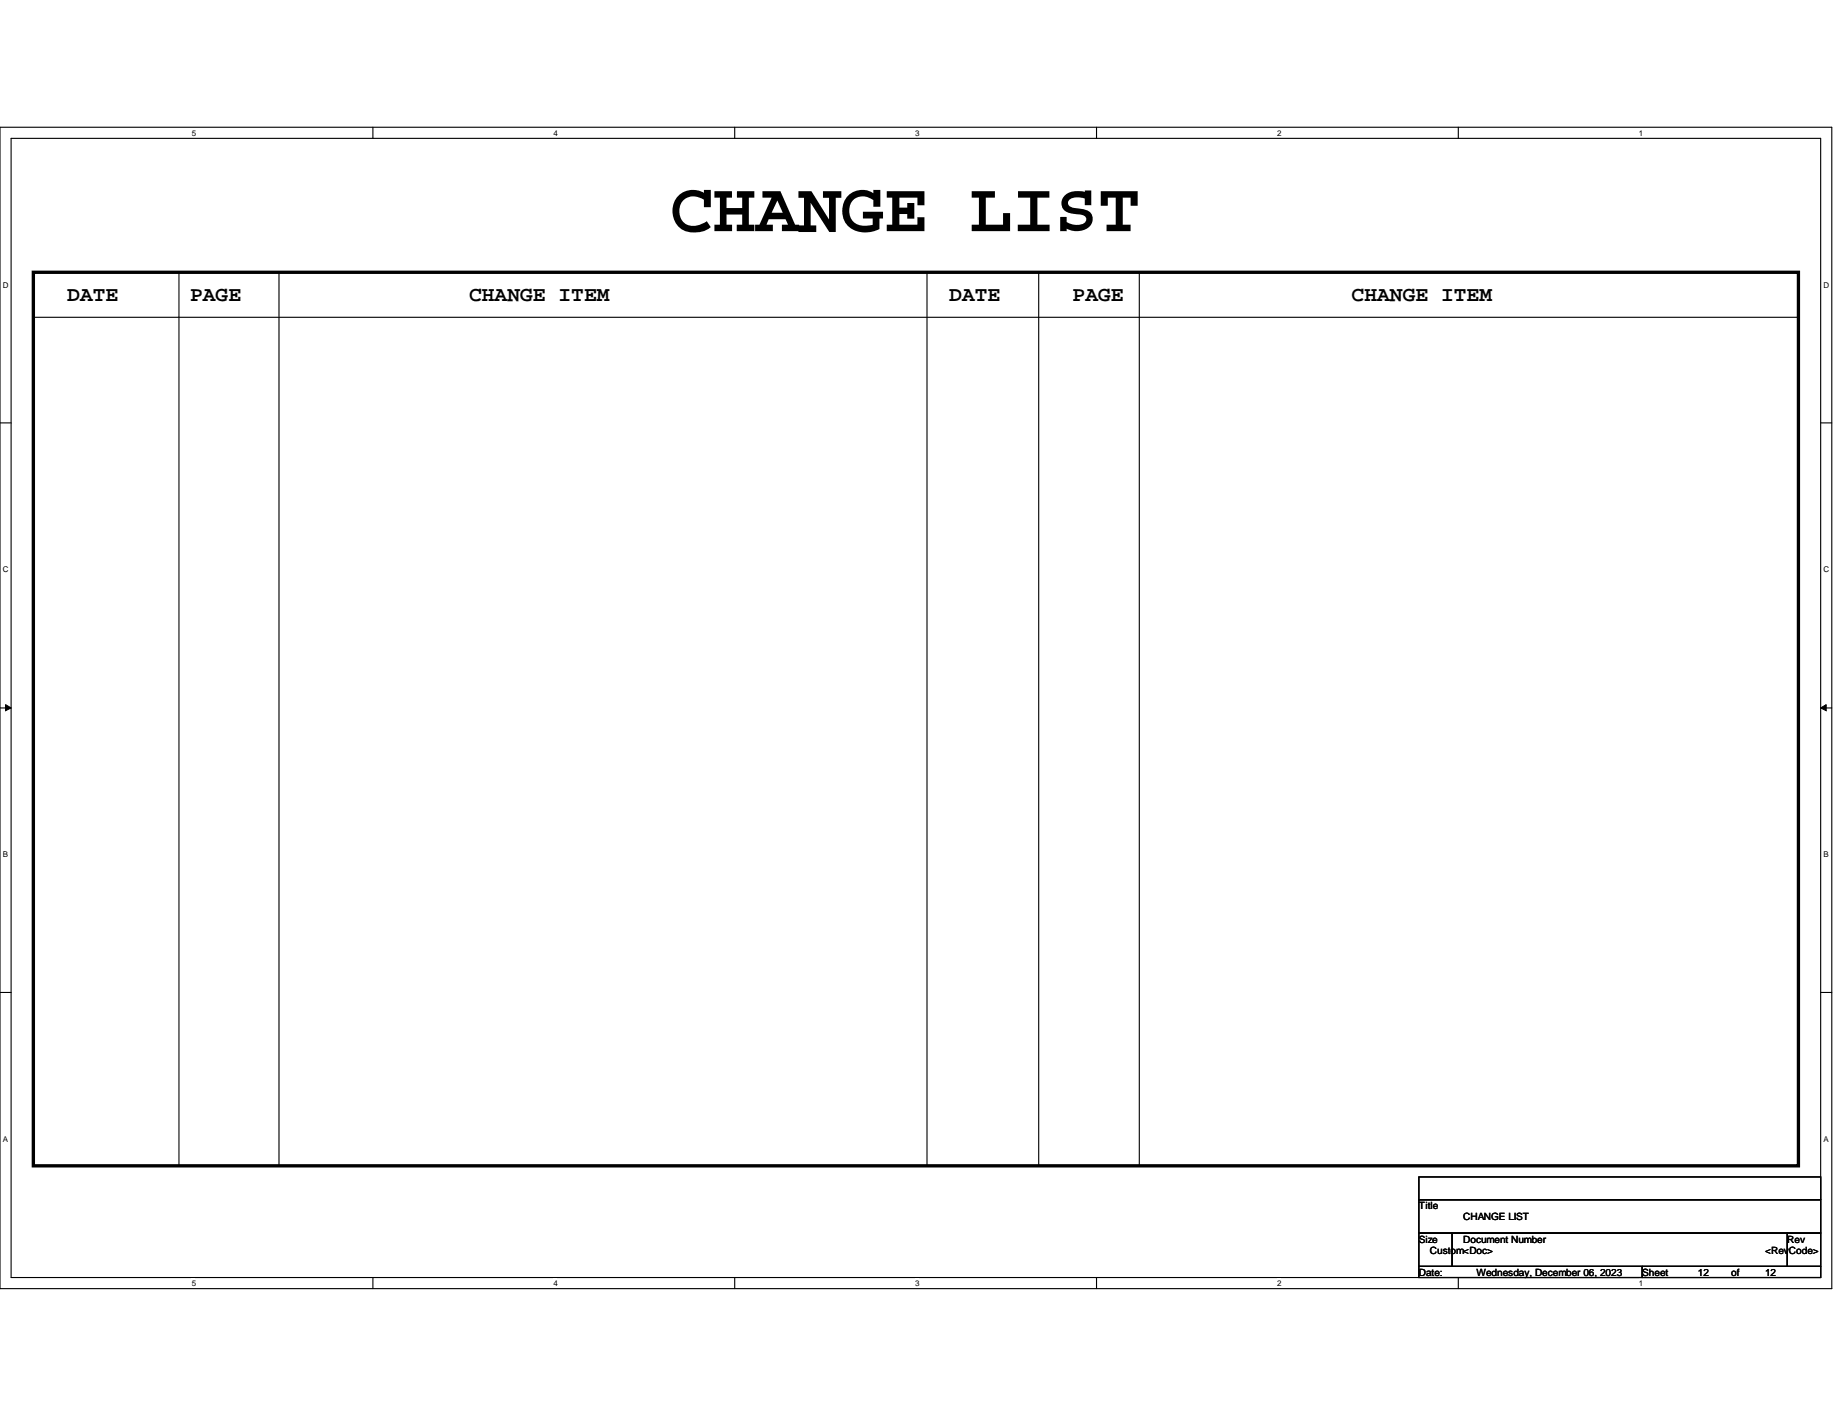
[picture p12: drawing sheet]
<svg xmlns="http://www.w3.org/2000/svg" width="279mm" height="216mm" viewBox="0 0 279 216" stroke-linecap="round" stroke-linejoin="round" font-family="sans-serif">
<defs><g id="words">
<text font-size="10.8" x="102.1" y="35.2">CHANGE LIST</text>
<g font-size="3.2">
<text x="10.2" y="45.9">DATE</text>
<text x="29" y="45.9">PAGE</text>
<text x="71.5" y="45.9">CHANGE ITEM</text>
<text x="144.6" y="45.9">DATE</text>
<text x="163.4" y="45.9">PAGE</text>
<text x="205.9" y="45.9">CHANGE ITEM</text>
</g>
<g font-size="1.5">
<text x="216.2" y="184.2">Title</text>
<text x="222.9" y="185.9">CHANGE LIST</text>
<text x="216.2" y="189.3">Size</text>
<text x="217.8" y="191">Custom&lt;Doc&gt;</text>
<text x="222.9" y="189.3">Document Number</text>
<text x="268.9" y="191">&lt;RevCode&gt;</text>
<text x="272.3" y="189.3">Rev</text>
<text x="216.2" y="194.4">Date:</text>
<text x="225" y="194.4">Wednesday, December 06, 2023</text>
<text x="250.2" y="194.4">Sheet</text>
<text x="258.7" y="194.4">12</text>
<text x="263.7" y="194.4">of</text>
<text x="268.9" y="194.4">12</text>
</g>
<g font-size="1.2">
<text x="29.2" y="20.7">5</text>
<text x="84.3" y="20.7">4</text>
<text x="139.4" y="20.7">3</text>
<text x="194.6" y="20.7">2</text>
<text x="249.7" y="20.7">1</text>
<text x=".4" y="43.9">D</text>
<text x="277.8" y="43.9">D</text>
<text x=".4" y="87.2">C</text>
<text x="277.8" y="87.2">C</text>
<text x=".4" y="130.6">B</text>
<text x="277.8" y="130.6">B</text>
<text x=".4" y="174">A</text>
<text x="277.8" y="174">A</text>
<text x="29.2" y="195.9">5</text>
<text x="84.3" y="195.9">4</text>
<text x="139.4" y="195.9">3</text>
<text x="194.6" y="195.9">2</text>
<text x="249.7" y="195.9">1</text>
</g>
</g></defs>
<path d="M0 19.4h279.1v176.9h-279.1zM1.7 21.1h275.7v173.5h-275.7z" fill="none" stroke="#000" stroke-width=".17"/>
<g fill="#fff">
<path d="M29.2 19.6h.5v1.2h-.5z"/>
<path d="M29.2 194.8h.5v1.3h-.5z"/>
</g>
<path d="M56.8 19.4v1.7M56.8 194.6v1.7" fill="none" stroke="#000" stroke-width=".17"/>
<g fill="#fff">
<path d="M84.3 19.6h.5v1.2h-.5z"/>
<path d="M84.3 194.8h.5v1.3h-.5z"/>
</g>
<path d="M111.9 19.4v1.7M111.9 194.6v1.7" fill="none" stroke="#000" stroke-width=".17"/>
<g fill="#fff">
<path d="M139.4 19.6h.6v1.2h-.6z"/>
<path d="M139.4 194.8h.6v1.3h-.6z"/>
</g>
<path d="M167 19.4v1.7M167 194.6v1.7" fill="none" stroke="#000" stroke-width=".17"/>
<g fill="#fff">
<path d="M194.6 19.6h.5v1.2h-.5z"/>
<path d="M194.6 194.8h.5v1.3h-.5z"/>
</g>
<path d="M222.2 19.4v1.7M222.2 194.6v1.7" fill="none" stroke="#000" stroke-width=".17"/>
<g fill="#fff">
<path d="M249.7 19.6h.5v1.2h-.5z"/>
<path d="M249.7 194.8h.5v1.3h-.5z"/>
<path d="M.4 42.8h.7v1.2h-.7z"/>
<path d="M277.8 42.8h.7v1.2h-.7z"/>
<path d="M.4 86.1h.7v1.3h-.7z"/>
<path d="M277.8 86.1h.7v1.3h-.7z"/>
</g>
<path d="M0 64.4h1.7M277.4 64.4h1.7" fill="none" stroke="#000" stroke-width=".17"/>
<g fill="#fff">
<path d="M.4 129.5h.7v1.3h-.7z"/>
<path d="M277.8 129.5h.7v1.3h-.7z"/>
</g>
<path d="M0 107.9h1.7M277.4 107.9h1.7" fill="none" stroke="#000" stroke-width=".17"/>
<path d="M.8 107.4l.9 .5-.9 .4zM277.4 107.9l.8-.5v.9z" fill="#000" stroke="#000" stroke-width=".15"/>
<g fill="#fff">
<path d="M.4 172.9h.7v1.3h-.7z"/>
<path d="M277.8 172.9h.7v1.3h-.7z"/>
</g>
<g fill="none" stroke="#000" stroke-width=".17">
<path d="M5.1 48.3h268.9M27.3 41.5v136.1M42.5 41.5v136.1M141.2 41.5v136.1M158.2 41.5v136.1M173.6 41.5v136.1M274 48.3h.1M0 151.2h1.7M277.4 151.2h1.7M27.3 177.6h.1M42.5 177.6h.1M141.2 177.6h.1"/>
<path d="M158.2 177.6h.1M173.6 177.6h.1M216.2 179.3h61.2v3.5h-61.2zM216.2 182.8h61.2v5.1h-61.2zM216.2 187.9h5v5.1h-5zM216.2 193h34v1.6h-34zM221.2 187.9h51.1v5.1h-51.1zM250.2 193h27.2v1.6h-27.2zM272.3 187.9h5.1v5.1h-5.1z"/>
</g>
<path d="M5.1 41.5h268.9v136.1h-268.9z" fill="none" stroke="#000" stroke-width=".51"/>
<use href="#words"/>
</svg>
